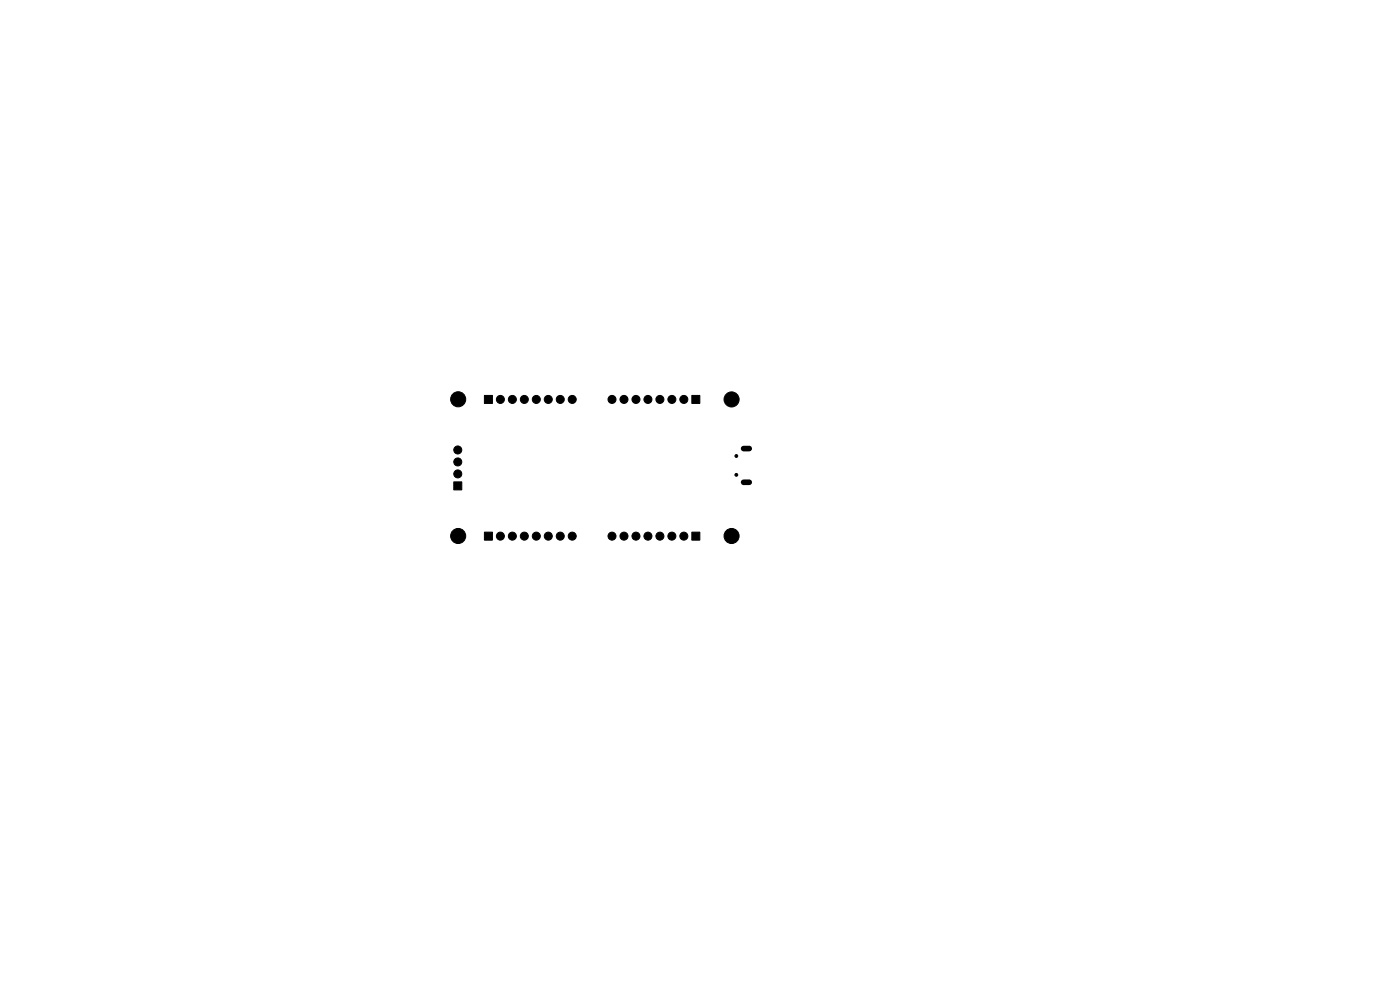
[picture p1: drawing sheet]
<svg xmlns="http://www.w3.org/2000/svg" width="297mm" height="210mm" viewBox="0 0 297 210" stroke-linecap="round" stroke-linejoin="round" font-family="sans-serif">
<g fill="#000" stroke="#000" stroke-width=".21">
<path d="M102.8 83.9h1.7v1.7h-1.7zM146.8 83.9h1.7v1.7h-1.7zM96.3 102.2h1.7v1.7h-1.7zM102.8 112.9h1.7v1.7h-1.7zM146.8 112.9h1.7v1.7h-1.7z"/>
<circle cx="97.1" cy="95.5" r=".85"/>
<circle cx="97.1" cy="98" r=".85"/>
<circle cx="97.2" cy="84.7" r="1.6"/>
<circle cx="106.2" cy="84.7" r=".85"/>
<circle cx="108.7" cy="84.7" r=".85"/>
<circle cx="111.2" cy="84.7" r=".85"/>
<circle cx="113.8" cy="84.7" r=".85"/>
<circle cx="116.3" cy="84.7" r=".85"/>
<circle cx="118.9" cy="84.7" r=".85"/>
<circle cx="121.4" cy="84.7" r=".85"/>
<circle cx="129.8" cy="84.7" r=".85"/>
<circle cx="132.4" cy="84.7" r=".85"/>
<circle cx="134.9" cy="84.7" r=".85"/>
<circle cx="137.5" cy="84.7" r=".85"/>
<circle cx="140" cy="84.7" r=".85"/>
<circle cx="142.5" cy="84.7" r=".85"/>
<circle cx="145.1" cy="84.7" r=".85"/>
<circle cx="155.2" cy="84.7" r="1.6"/>
<circle cx="156.2" cy="96.7" r=".3"/>
<circle cx="97.1" cy="100.5" r=".85"/>
<circle cx="97.2" cy="113.7" r="1.6"/>
<circle cx="106.2" cy="113.7" r=".85"/>
<circle cx="108.7" cy="113.7" r=".85"/>
<circle cx="111.2" cy="113.7" r=".85"/>
<circle cx="113.8" cy="113.7" r=".85"/>
<circle cx="116.3" cy="113.7" r=".85"/>
<circle cx="118.9" cy="113.7" r=".85"/>
<circle cx="121.4" cy="113.7" r=".85"/>
<circle cx="129.8" cy="113.7" r=".85"/>
<circle cx="132.4" cy="113.7" r=".85"/>
<circle cx="134.9" cy="113.7" r=".85"/>
<circle cx="137.5" cy="113.7" r=".85"/>
<circle cx="140" cy="113.7" r=".85"/>
<circle cx="142.5" cy="113.7" r=".85"/>
<circle cx="145.1" cy="113.7" r=".85"/>
<circle cx="155.2" cy="113.7" r="1.6"/>
<circle cx="156.2" cy="100.7" r=".3"/>
</g>
<path d="M157.8 95.2h1.2M157.8 102.3h1.2" fill="none" stroke="#000" stroke-width="1.2"/>
</svg>
